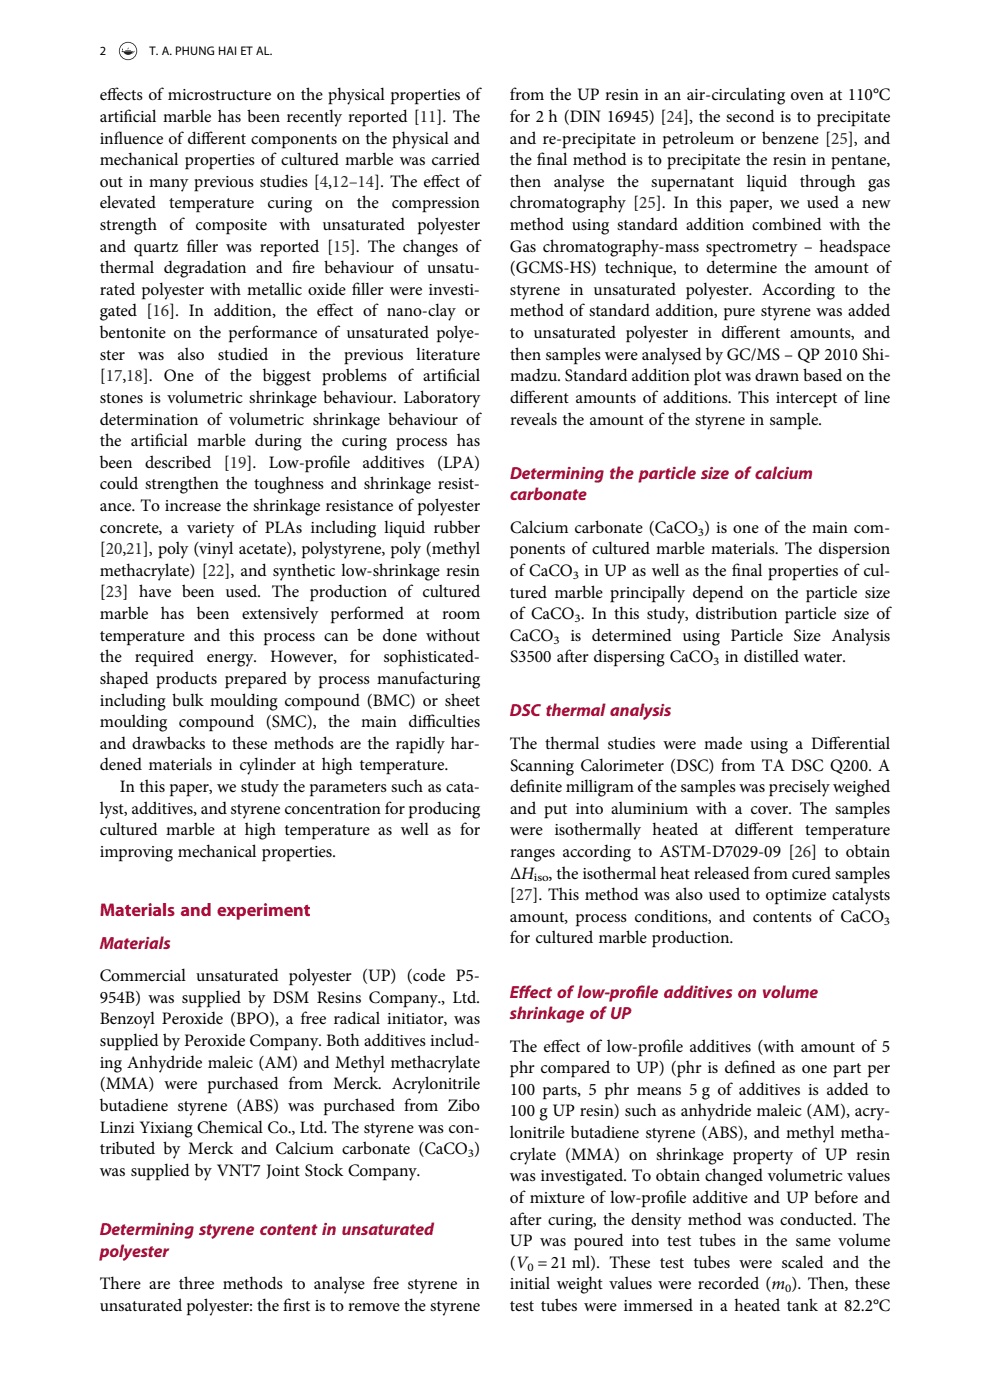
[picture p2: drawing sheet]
<svg xmlns="http://www.w3.org/2000/svg" width="210mm" height="297mm" viewBox="0 0 210 297" stroke-linecap="round" stroke-linejoin="round" font-family="sans-serif">
<defs><g id="words">
<text font-size="3.9" fill="#b30738" x="21.2" y="194.4">Materials and experiment</text>
<g font-size="3.7">
<text x="21.2" y="21.3">efects of microstructure on the physical properties of</text>
<text x="22.7" y="21.3">f</text>
<text x="108.2" y="21.3">from the UP resin in an air-circulating oven at 110°C</text>
<text x="21.2" y="25.9">artifcial marble has been recently reported [11]. The</text>
<text x="26.2" y="25.9">i</text>
<text x="108.2" y="25.9">for 2 h (DIN 16945) [24], the second is to precipitate</text>
<text x="21.2" y="30.5">infuence of diferent components on the physical and</text>
<text x="21.2" y="35">mechanical properties of cultured marble was carried</text>
<text x="24.1" y="30.5">l</text>
<text x="42.6" y="30.5">f</text>
<text x="108.2" y="35">the fnal method is to precipitate the resin in pentane,</text>
<text x="108.2" y="30.5">and re-precipitate in petroleum or benzene [25], and</text>
<text x="113.9" y="35">i</text>
<text x="21.2" y="39.6">out in many previous studies [4,12–14]. The efect of</text>
<text x="91.4" y="39.6">f</text>
<text x="108.2" y="39.6">then</text>
<text x="117.5" y="39.6">analyse</text>
<text x="130.9" y="39.6">the</text>
<text x="138.2" y="39.6">supernatant</text>
<text x="158.4" y="39.6">liquid</text>
<text x="169.6" y="39.6">through</text>
<text x="184.2" y="39.6">gas</text>
<text x="21.2" y="44.2">elevated</text>
<text x="35.9" y="44.2">temperature</text>
<text x="56.7" y="44.2">curing</text>
<text x="69" y="44.2">on</text>
<text x="75.7" y="44.2">the</text>
<text x="83.1" y="44.2">compression</text>
<text x="108.2" y="44.2">chromatography [25]. In this paper, we used a new</text>
<text x="21.2" y="48.8">strength</text>
<text x="21.2" y="53.4">and quartz fller was reported [15]. The changes of</text>
<text x="35.9" y="48.8">of composite</text>
<text x="39.6" y="53.4">i</text>
<text x="59.3" y="48.8">with</text>
<text x="68.4" y="48.8">unsaturated</text>
<text x="88.5" y="48.8">polyester</text>
<text x="108.2" y="48.8">method using standard addition combined with the</text>
<text x="108.2" y="53.4">Gas chromatography-mass spectrometry – headspace</text>
<text x="21.2" y="58">thermal degradation and fre behaviour of unsatu-</text>
<text x="61.9" y="58">i</text>
<text x="108.2" y="58">(GCMS-HS) technique, to determine the amount of</text>
<text x="21.2" y="62.6">rated polyester with metallic oxide fller were investi-</text>
<text x="74.7" y="62.6">i</text>
<text x="108.2" y="62.6">styrene in unsaturated polyester. According to the</text>
<text x="21.2" y="67.1">gated [16]. In addition, the efect of nano-clay or</text>
<text x="21.2" y="71.7">bentonite on the performance of unsaturated polye-</text>
<text x="68.8" y="67.1">f</text>
<text x="108.2" y="67.1">method of standard addition, pure styrene was added</text>
<text x="108.2" y="71.7">to unsaturated polyester in diferent amounts, and</text>
<text x="155.9" y="71.7">f</text>
<text x="21.2" y="76.3">ster</text>
<text x="29.3" y="76.3">was</text>
<text x="37.6" y="76.3">also</text>
<text x="46.2" y="76.3">studied</text>
<text x="59.7" y="76.3">in</text>
<text x="65.5" y="76.3">the</text>
<text x="73" y="76.3">previous</text>
<text x="88.4" y="76.3">literature</text>
<text x="108.2" y="76.3">then samples were analysed by GC/MS – QP 2010 Shi-</text>
<text x="21.2" y="80.9">[17,18]. One of the biggest problems of artifcial</text>
<text x="94.8" y="80.9">i</text>
<text x="108.2" y="80.9">madzu. Standard addition plot was drawn based on the</text>
<text x="21.2" y="85.5">stones is volumetric shrinkage behaviour. Laboratory</text>
<text x="108.2" y="85.5">diferent amounts of additions. This intercept of line</text>
<text x="111.1" y="85.5">f</text>
<text x="21.2" y="90.1">determination of volumetric shrinkage behaviour of</text>
<text x="21.2" y="94.6">the artifcial marble during the curing process has</text>
<text x="32.8" y="94.6">i</text>
<text x="108.2" y="90.1">reveals the amount of the styrene in sample.</text>
<text x="21.2" y="99.2">been</text>
<text x="30.8" y="99.2">described</text>
<text x="47.5" y="99.2">[19].</text>
<text x="57" y="99.2">Low-profle</text>
<text x="69.8" y="99.2">i</text>
<text x="76.9" y="99.2">additives</text>
<text x="92.7" y="99.2">(LPA)</text>
<text x="21.2" y="103.8">could strengthen the toughness and shrinkage resist-</text>
<text x="21.2" y="108.4">ance. To increase the shrinkage resistance of polyester</text>
<text x="21.2" y="113">concrete, a variety of PLAs including liquid rubber</text>
<text x="108.2" y="113">Calcium carbonate (CaCO ) is one of the main com-</text>
<text x="21.2" y="117.6">[20,21], poly (vinyl acetate), polystyrene, poly (methyl</text>
<text x="108.2" y="117.6">ponents of cultured marble materials. The dispersion</text>
<text x="21.2" y="122.2">methacrylate) [22], and synthetic low-shrinkage resin</text>
<text x="108.2" y="122.2">of CaCO in UP as well as the fnal properties of cul-</text>
<text x="155.3" y="122.2">i</text>
<text x="21.2" y="126.7">[23] have been used. The production of cultured</text>
<text x="21.2" y="131.3">marble</text>
<text x="34.1" y="131.3">has</text>
<text x="41.8" y="131.3">been</text>
<text x="51.4" y="131.3">extensively</text>
<text x="70.1" y="131.3">performed</text>
<text x="88.4" y="131.3">at</text>
<text x="93.8" y="131.3">room</text>
<text x="108.2" y="126.8">tured marble principally depend on the particle size</text>
<text x="108.2" y="131.4">of CaCO . In this study, distribution particle size of</text>
<text x="21.2" y="135.9">temperature and this process can be done without</text>
<text x="108.2" y="135.9">CaCO</text>
<text x="121" y="135.9">is determined using Particle Size Analysis</text>
<text x="21.2" y="140.5">the</text>
<text x="28.6" y="140.5">required</text>
<text x="43.9" y="140.5">energy.</text>
<text x="57.3" y="140.5">However,</text>
<text x="74.2" y="140.5">for</text>
<text x="81.3" y="140.5">sophisticated-</text>
<text x="108.2" y="140.5">S3500 after dispersing CaCO in distilled water.</text>
<text x="21.2" y="145.1">shaped products prepared by process manufacturing</text>
<text x="21.2" y="149.7">including bulk moulding compound (BMC) or sheet</text>
<text x="21.2" y="154.3">moulding compound (SMC), the main difculties</text>
<text x="89.6" y="154.3">f</text>
<text x="89.6" y="154.3">i</text>
<text x="21.2" y="158.8">and drawbacks to these methods are the rapidly har-</text>
<text x="108.2" y="158.9">The thermal studies were made using a Diferential</text>
<text x="175.7" y="158.9">f</text>
<text x="21.2" y="163.4">dened materials in cylinder at high temperature.</text>
<text x="108.2" y="163.5">Scanning Calorimeter (DSC) from TA DSC Q200. A</text>
<text x="21.2" y="172.6">lyst, additives, and styrene concentration for producing</text>
<text x="25.4" y="168">In this paper, we study the parameters such as cata-</text>
<text x="108.2" y="168">defnite milligram ofthe samples was precisely weighed</text>
<text x="108.2" y="172.6">and put into aluminium with a cover. The samples</text>
<text x="111.6" y="168">i</text>
<text x="21.2" y="177.2">cultured marble at high temperature as well as for</text>
<text x="108.2" y="177.2">were isothermally heated at diferent temperature</text>
<text x="158.7" y="177.2">f</text>
<text x="21.2" y="181.8">improving mechanical properties.</text>
<text x="108.2" y="181.8">ranges according to ASTM-D7029-09 [26] to obtain</text>
<text x="108.2" y="191">[27]. This method was also used to optimize catalysts</text>
<text x="108.2" y="186.4">ΔH</text>
<text x="116.4" y="186.4">, the isothermal heat released from cured samples</text>
<text x="108.2" y="195.6">amount, process conditions, and contents of CaCO</text>
<text x="108.2" y="200.1">for cultured marble production.</text>
<text x="21.2" y="208.2">Commercial unsaturated polyester (UP) (code P5-</text>
<text x="21.2" y="212.8">954B) was supplied by DSM Resins Company., Ltd.</text>
<text x="21.2" y="217.3">Benzoyl Peroxide (BPO), a free radical initiator, was</text>
<text x="21.2" y="221.9">supplied by Peroxide Company. Both additives includ-</text>
<text x="21.2" y="226.5">ing Anhydride maleic (AM) and Methyl methacrylate</text>
<text x="108.2" y="227.7">phr compared to UP) (phr is defned as one part per</text>
<text x="108.2" y="223.1">The efect of low-profle additives (with amount of 5</text>
<text x="116.9" y="223.1">f</text>
<text x="140.5" y="223.1">i</text>
<text x="157.1" y="227.7">i</text>
<text x="21.2" y="231.1">(MMA) were purchased from Merck. Acrylonitrile</text>
<text x="108.2" y="232.3">100 parts, 5 phr means 5 g of additives is added to</text>
<text x="21.2" y="235.7">butadiene styrene (ABS) was purchased from Zibo</text>
<text x="108.2" y="236.8">100 g UP resin) such as anhydride maleic (AM), acry-</text>
<text x="21.2" y="240.3">Linzi Yixiang Chemical Co., Ltd. The styrene was con-</text>
<text x="21.2" y="244.9">tributed by Merck and Calcium carbonate (CaCO )</text>
<text x="108.2" y="241.4">lonitrile butadiene styrene (ABS), and methyl metha-</text>
<text x="21.2" y="249.4">was supplied by VNT7 Joint Stock Company.</text>
<text x="108.2" y="246">crylate (MMA) on shrinkage property of UP resin</text>
<text x="108.2" y="250.6">was investigated. To obtain changed volumetric values</text>
<text x="108.2" y="255.2">of mixture of low-profle additive and UP before and</text>
<text x="141.2" y="255.2">i</text>
<text x="108.2" y="259.8">after curing, the density method was conducted. The</text>
<text x="108.2" y="264.3">UP was poured into test tubes in the same volume</text>
<text x="108.2" y="268.9">(V = 21 ml). These test tubes were scaled and the</text>
<text x="21.2" y="273.5">There are three methods to analyse free styrene in</text>
<text x="108.2" y="273.5">initial weight values were recorded (m ). Then, these</text>
<text x="21.2" y="278.1">unsaturated polyester: the frst is to remove the styrene</text>
<text x="60.1" y="278.1">i</text>
<text x="108.2" y="278.1">test tubes were immersed in a heated tank at 82.2°C</text>
</g>
<g font-size="3.7" fill="#b30738">
<text x="108.2" y="101.5">Determining the particle size of calcium</text>
<text x="108.2" y="106.1">carbonate</text>
<text x="108.2" y="152">DSC thermal analysis</text>
<text x="21.2" y="201.3">Materials</text>
<text x="108.2" y="211.6">Efect of low-profle additives on volume</text>
<text x="110.1" y="211.6">f</text>
<text x="134.8" y="211.6">i</text>
<text x="108.2" y="216.2">shrinkage of UP</text>
<text x="21.2" y="262.1">Determining styrene content in unsaturated</text>
<text x="21.2" y="266.7">polyester</text>
</g>
<g font-size="2.6">
<text x="21.2" y="11.6">2</text>
<text x="31.7" y="11.6">T. A. PHUNG HAI ET AL.</text>
</g>
<g font-size="2.5">
<text x="148.1" y="113.6">3</text>
<text x="121.5" y="122.8">3</text>
<text x="121.8" y="132">3</text>
<text x="117.4" y="136.6">3</text>
<text x="151.3" y="141.1">3</text>
<text x="113.3" y="187">iso</text>
<text x="187.5" y="196.2">3</text>
<text x="99.2" y="245.5">3</text>
<text x="111.9" y="269.6">0</text>
<text x="166.6" y="274.1">0</text>
</g>
</g></defs>
<g fill="#231f20">
<path d="M26.6 10.8h1.2z"/>
<path d="M26.5 10.6h1.3z"/>
<path d="M26 10.2v.5z"/>
<path d="M27.1 10.2l.3-.1-.2 .4z"/>
<path d="M28.2 11l.3-.1-.5 .4zM25.8 10.9l.1 .1h.3a1.12 1.12 0 0 0 1.8 .3h.3l.3-.5z"/>
<path d="M25.4 10.8a1.77 1.77 0 0 1 3.5 0 1.77 1.77 0 0 1-3.5 0zM25.2 10.8a1.95 1.95 0 0 0 3.9 0 1.95 1.95 0 0 0-3.9 0z"/>
</g>
<use href="#words"/>
</svg>
